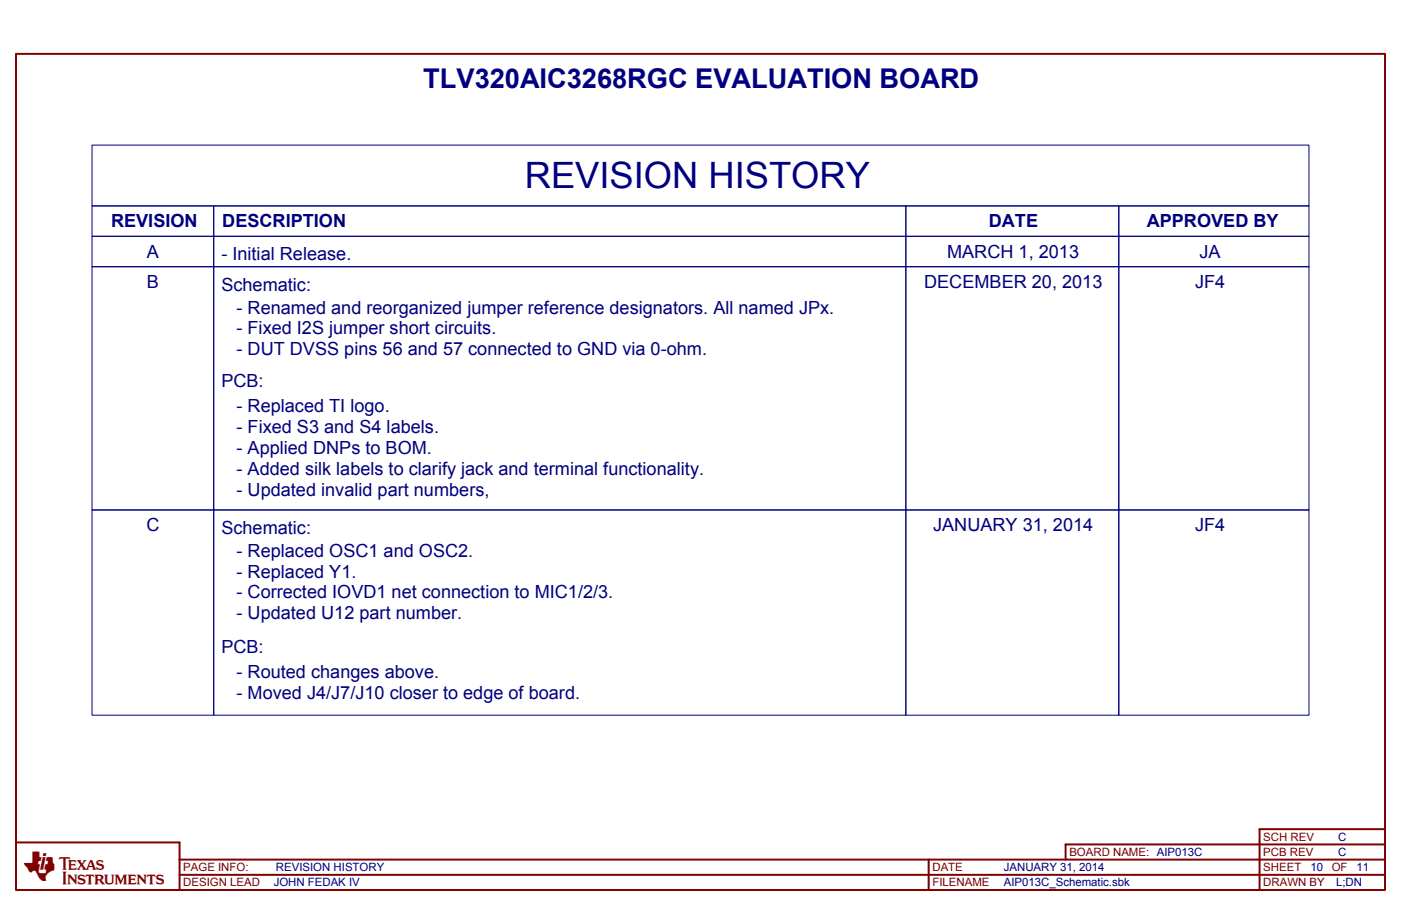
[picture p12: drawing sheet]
<svg xmlns="http://www.w3.org/2000/svg" width="432mm" height="279mm" viewBox="0 0 432 279" stroke-linecap="round" stroke-linejoin="round" font-family="sans-serif">
<defs><g id="words">
<text font-size="11.2" fill="#000080" x="161.8" y="57.9">REVISION HISTORY</text>
<text font-size="8.5" fill="#800000" x="7.5" y="270.7">TI</text>
<text font-size="8.4" fill="#000080" x="130.5" y="27.1">TLV320AIC3268RGC EVALUATION BOARD</text>
<g font-size="5.6" fill="#000080">
<text x="34.2" y="70.1">REVISION</text>
<text x="68.5" y="70.1">DESCRIPTION</text>
<text x="304.7" y="70.1">DATE</text>
<text x="353.4" y="70.1">APPROVED BY</text>
<text x="45.3" y="79.4">A</text>
<text x="68.2" y="80.3">- Initial Release.</text>
<text x="291.9" y="79.4">MARCH 1, 2013</text>
<text x="369.7" y="79.4">JA</text>
<text x="45.3" y="88.8">B</text>
<text x="68.2" y="89.6">Schematic:</text>
<text x="284.8" y="88.8">DECEMBER 20, 2013</text>
<text x="368.4" y="88.8">JF4</text>
<text x="72.9" y="96.7">- Renamed and reorganized jumper reference designators. All named JPx.</text>
<text x="72.9" y="103.1">- Fixed I2S jumper short circuits.</text>
<text x="72.9" y="109.5">- DUT DVSS pins 56 and 57 connected to GND via 0-ohm.</text>
<text x="68.2" y="119.3">PCB:</text>
<text x="72.9" y="127.2">- Replaced TI logo.</text>
<text x="72.9" y="133.6">- Fixed S3 and S4 labels.</text>
<text x="72.9" y="140">- Applied DNPs to BOM.</text>
<text x="72.9" y="146.4">- Added silk labels to clarify jack and terminal functionality.</text>
<text x="72.9" y="152.8">- Updated invalid part numbers,</text>
<text x="45.1" y="163.8">C</text>
<text x="68.2" y="164.7">Schematic:</text>
<text x="287.6" y="163.8">JANUARY 31, 2014</text>
<text x="368.4" y="163.8">JF4</text>
<text x="72.9" y="171.7">- Replaced OSC1 and OSC2.</text>
<text x="72.9" y="178.1">- Replaced Y1.</text>
<text x="72.9" y="184.6">- Corrected IOVD1 net connection to MIC1/2/3.</text>
<text x="72.9" y="191">- Updated U12 part number.</text>
<text x="68.2" y="201.3">PCB:</text>
<text x="72.9" y="209.2">- Routed changes above.</text>
<text x="72.9" y="215.6">- Moved J4/J7/J10 closer to edge of board.</text>
</g>
<g font-size="3.5" fill="#800000">
<text x="329.6" y="263.9">BOARD NAME: AIP013C</text>
<text x="389.4" y="263.9">PCB REV</text>
<text x="389.4" y="259.2">SCH REV</text>
<text x="56.5" y="268.6">PAGE INFO:</text>
<text x="287.4" y="268.6">DATE</text>
<text x="389.4" y="268.6">SHEET</text>
<text x="410.5" y="268.6">OF</text>
<text x="56.5" y="273.3">DESIGN LEAD</text>
<text x="287.4" y="273.3">FILENAME</text>
<text x="389.4" y="273.3">DRAWN BY</text>
</g>
<g font-size="3.5" fill="#000080">
<text x="412.4" y="259.2">C</text>
<text x="412.4" y="263.9">C</text>
<text x="85" y="268.6">REVISION HISTORY</text>
<text x="309.4" y="268.6">JANUARY 31, 2014</text>
<text x="403.9" y="268.6">10</text>
<text x="418.1" y="268.6">11</text>
<text x="84.3" y="273.3">JOHN FEDAK IV</text>
<text x="309.4" y="273.3">AIP013C_Schematic.sbk</text>
<text x="411.8" y="273.3">L;DN</text>
</g>
</g></defs>
<path d="M4.9 16.6h422v257.9h-422zM4.9 259.8h50.4v14.7M426.9 255.7h-38.7v18.8M55.3 265.1h371.6M55.3 269.8h371.6M286.2 265.1v9.4M426.9 260.4h-98.5v4.7" fill="none" stroke="#800000" stroke-width=".61"/>
<g fill="none" stroke="#000080" stroke-width=".31">
<path d="M28.4 44.7h375v18.8h-375zM28.4 63.5h37.5v9.4h-37.5zM28.4 72.9h37.5v9.4h-37.5zM65.9 63.5h213.3v9.4h-213.3zM65.9 72.9h213.3v9.4h-213.3zM279.2 72.9h65.6v9.4h-65.6zM279.2 63.5h65.6v9.4h-65.6zM344.8 63.5h58.6v9.4h-58.6zM344.8 72.9h58.6v9.4h-58.6zM28.4 82.3h37.5v75h-37.5zM65.9 82.3h213.3v75h-213.3zM279.2 82.3h65.6v75h-65.6z"/>
<path d="M344.8 82.3h58.6v75h-58.6zM28.4 157.3h37.5v63.3h-37.5zM65.9 157.3h213.3v63.3h-213.3zM279.2 157.3h65.6v63.3h-65.6zM344.8 157.3h58.6v63.3h-58.6z"/>
</g>
<use href="#words"/>
</svg>
